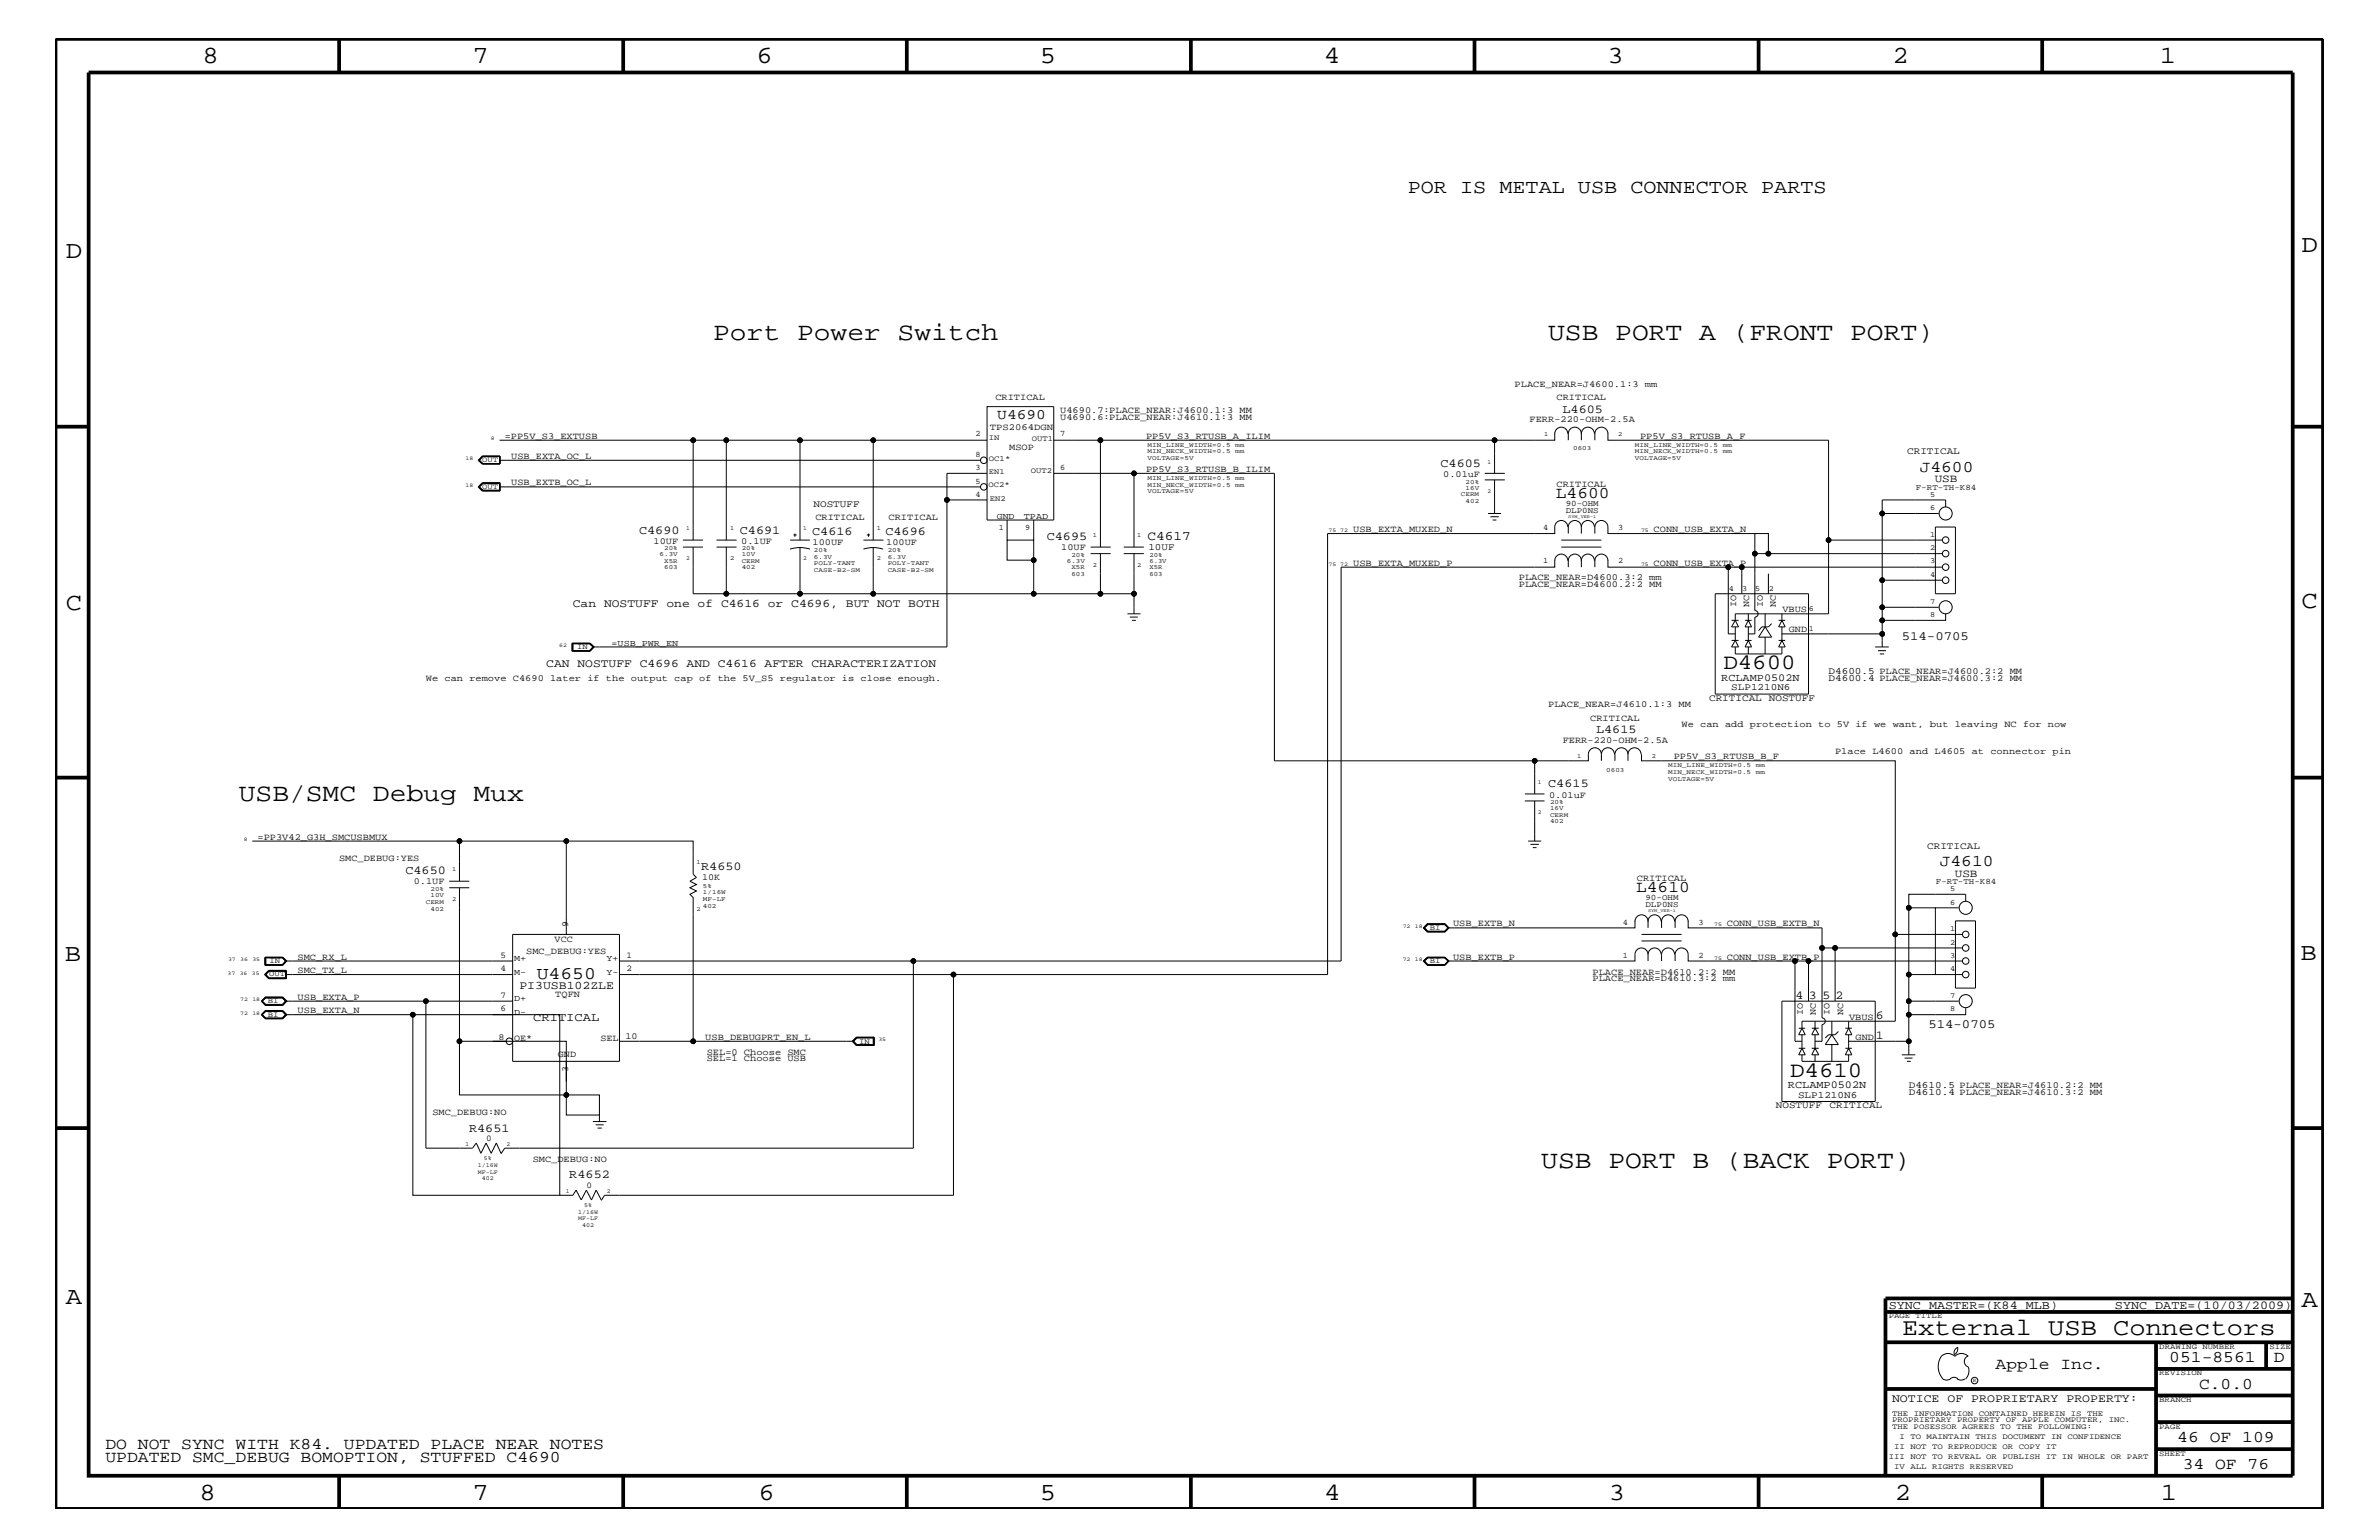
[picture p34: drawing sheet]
<svg xmlns="http://www.w3.org/2000/svg" width="432mm" height="279mm" viewBox="0 0 432 279" stroke-linecap="round" stroke-linejoin="round" font-family="sans-serif">
<defs><g id="words">
<g font-size="4.6">
<text x="129.5" y="61.7">Port Power Switch</text>
<text x="281" y="61.7">USB PORT A (FRONT PORT)</text>
<text x="43.3" y="145.3">USB/SMC Debug Mux</text>
<text x="279.7" y="211.9">USB PORT B (BACK PORT)</text>
</g>
<g font-size="4.5">
<text x="36.7" y="11.5">8</text>
<text x="85.8" y="11.5">7</text>
<text x="137.3" y="11.5">6</text>
<text x="188.7" y="11.5">5</text>
<text x="240.3" y="11.5">4</text>
<text x="291.8" y="11.5">3</text>
<text x="343.5" y="11.5">2</text>
<text x="392" y="11.5">1</text>
<text x="11.9" y="46.8">D</text>
<text x="417.7" y="45.7">D</text>
<text x="11.9" y="110.6">C</text>
<text x="417.7" y="110.3">C</text>
<text x="11.8" y="174.3">B</text>
<text x="417.6" y="174.2">B</text>
<text x="11.9" y="236.7">A</text>
<text x="417.7" y="237.1">A</text>
<text x="36.2" y="272.1">8</text>
<text x="85.8" y="272.1">7</text>
<text x="137.7" y="272.1">6</text>
<text x="188.7" y="272.1">5</text>
<text x="240.4" y="272.1">4</text>
<text x="292" y="272.1">3</text>
<text x="343.9" y="272.1">2</text>
<text x="392.2" y="272.1">1</text>
</g>
<text font-size="4.4" x="345.2" y="242.3">External USB Connectors</text>
<g font-size="4">
<text x="312.8" y="121.4">D4600</text>
<text x="324.9" y="195.4">D4610</text>
</g>
<text font-size="3.6" x="255.5" y="35">POR IS METAL USB CONNECTOR PARTS</text>
<text font-size="3.2" x="97.4" y="177.6">U4650</text>
<g font-size="3">
<text x="348.4" y="85.6">J4600</text>
<text x="282.4" y="90.4">L4600</text>
<text x="297" y="161.9">L4610</text>
<text x="352.1" y="157.2">J4610</text>
<text x="362.2" y="248.4">Apple Inc.</text>
<text x="393.7" y="247.1">051-8561</text>
<text x="399.2" y="252">C.0.0</text>
<text x="412.7" y="247.1">D</text>
<text x="19.1" y="262.9">DO NOT SYNC WITH K84. UPDATED PLACE NEAR NOTES</text>
<text x="395.2" y="261.6">46 OF 109</text>
<text x="19.1" y="265.3">UPDATED SMC_DEBUG BOMOPTION, STUFFED C4690</text>
<text x="396.2" y="266.6">34 OF 76</text>
</g>
<text font-size="2.6" x="181" y="76.1">U4690</text>
<text font-size="2.4" x="208.3" y="98">C4617</text>
<g font-size="2.3">
<text x="345.2" y="116.2">514-0705</text>
<text x="350" y="186.5">514-0705</text>
</g>
<g font-size="2.2">
<text x="283.6" y="74.9">L4605</text>
<text x="261.5" y="84.7">C4605</text>
<text x="116" y="96.8">C4690</text>
<text x="134.3" y="96.8">C4691</text>
<text x="147.4" y="97.1">C4616</text>
<text x="160.7" y="97.1">C4696</text>
<text x="190" y="98">C4695</text>
<text x="289.7" y="133">L4615</text>
<text x="281" y="142.9">C4615</text>
<text x="73.6" y="158.6">C4650</text>
<text x="127.3" y="157.9">R4650</text>
<text x="96.8" y="185.3">CRITICAL</text>
<text x="325.9" y="181.2">4</text>
<text x="328.3" y="181.2">3</text>
<text x="330.8" y="181.2">5</text>
<text x="333.2" y="181.2">2</text>
<text x="340.4" y="184.9">6</text>
<text x="340.4" y="188.5">1</text>
<text x="85.1" y="205.3">R4651</text>
<text x="103.3" y="213.8">R4652</text>
<text x="342.8" y="237.4">SYNC_MASTER=(K84_MLB)</text>
<text x="383.9" y="237.4">SYNC_DATE=(10/03/2009)</text>
</g>
<g font-size="2.1">
<text x="104" y="110.2">Can NOSTUFF one of C4616 or C4696, BUT NOT BOTH</text>
<text x="99.1" y="121">CAN NOSTUFF C4696 AND C4616 AFTER CHARACTERIZATION</text>
<text x="94.3" y="179.4">PI3USB102ZLE</text>
<text x="343.4" y="254.4">NOTICE OF PROPRIETARY PROPERTY:</text>
</g>
<g font-size="2">
<text x="351.2" y="87.5">USB</text>
<text x="354.8" y="159">USB</text>
</g>
<g font-size="1.9">
<text x="312.4" y="123.6">RCLAMP0502N</text>
<text x="324.5" y="197.5">RCLAMP0502N</text>
</g>
<g font-size="1.8">
<text x="346.2" y="82.4">CRITICAL</text>
<text x="147.7" y="92">NOSTUFF</text>
<text x="208.4" y="99.9">10UF</text>
<text x="314.2" y="125.3">SLP1210N6</text>
<text x="331.9" y="122.3">D4600.5 PLACE_NEAR=J4600.2:2 MM</text>
<text x="331.9" y="123.5">D4600.4 PLACE_NEAR=J4600.3:2 MM</text>
<text x="310.2" y="127.1">CRITICAL</text>
<text x="321.1" y="127.1">NOSTUFF</text>
<text x="349.8" y="154">CRITICAL</text>
<text x="346.5" y="197.4">D4610.5 PLACE_NEAR=J4610.2:2 MM</text>
<text x="322.3" y="201">NOSTUFF</text>
<text x="326.3" y="199.2">SLP1210N6</text>
<text x="332.1" y="201">CRITICAL</text>
<text x="346.5" y="198.7">D4610.4 PLACE_NEAR=J4610.3:2 MM</text>
</g>
<g font-size="1.7">
<text x="274.9" y="70.1">PLACE_NEAR=J4600.1:3 mm</text>
<text x="180.7" y="72.6">CRITICAL</text>
<text x="192.4" y="76.2">U4690.6:PLACE_NEAR:J4610.1:3 MM</text>
<text x="192.4" y="75">U4690.7:PLACE_NEAR:J4600.1:3 MM</text>
<text x="277.6" y="76.6">FERR-220-OHM-2.5A</text>
<text x="282.5" y="72.6">CRITICAL</text>
<text x="91.6" y="79.6">=PP5V_S3_EXTUSB</text>
<text x="92.8" y="83.3">USB_EXTA_OC_L</text>
<text x="179.7" y="78">TPS2064DGN</text>
<text x="183.2" y="81.7">MSOP</text>
<text x="208" y="79.6">PP5V_S3_RTUSB_A_ILIM</text>
<text x="297.7" y="79.6">PP5V_S3_RTUSB_A_F</text>
<text x="92.8" y="88.1">USB_EXTB_OC_L</text>
<text x="208" y="85.6">PP5V_S3_RTUSB_B_ILIM</text>
<text x="262" y="86.5">0.01uF</text>
<text x="282.5" y="88.3">CRITICAL</text>
<text x="148" y="94.3">CRITICAL</text>
<text x="161.3" y="94.3">CRITICAL</text>
<text x="118.6" y="98.7">10UF</text>
<text x="134.5" y="98.7">0.1UF</text>
<text x="147.5" y="98.8">100UF</text>
<text x="160.9" y="98.8">100UF</text>
<text x="192.6" y="99.9">10UF</text>
<text x="245.6" y="96.5">USB_EXTA_MUXED_N</text>
<text x="300.1" y="96.5">CONN_USB_EXTA_N</text>
<text x="245.6" y="102.6">USB_EXTA_MUXED_P</text>
<text x="275.7" y="105.3">PLACE_NEAR=D4600.3:2 mm</text>
<text x="275.7" y="106.5">PLACE_NEAR=D4600.2:2 MM</text>
<text x="300.1" y="102.6">CONN_USB_EXTA_P</text>
<text x="315.1" y="110.2" transform="rotate(-90 315.1 110.2)">IO</text>
<text x="317.5" y="110.2" transform="rotate(-90 317.5 110.2)">NC</text>
<text x="320" y="110.2" transform="rotate(-90 320 110.2)">IO</text>
<text x="322.3" y="110.2" transform="rotate(-90 322.3 110.2)">NC</text>
<text x="323.5" y="111.1">VBUS</text>
<text x="324.7" y="114.8">GND</text>
<text x="77.3" y="123.5">We can remove C4690 later if the output cap of the 5V_S5 regulator is close enough.</text>
<text x="281" y="128.3">PLACE_NEAR=J4610.1:3 MM</text>
<text x="288.6" y="130.8">CRITICAL</text>
<text x="305.2" y="131.9">We can add protection to 5V if we want, but leaving NC for now</text>
<text x="283.6" y="134.7">FERR-220-OHM-2.5A</text>
<text x="303.8" y="137.8">PP5V_S3_RTUSB_B_F</text>
<text x="333.1" y="136.8">Place L4600 and L4605 at connector pin</text>
<text x="281.2" y="144.7">0.01uF</text>
<text x="46.7" y="152.3">=PP3V42_G3H_SMCUSBMUX</text>
<text x="61.6" y="156.2">SMC_DEBUG:YES</text>
<text x="75.1" y="160.5">0.1UF</text>
<text x="127.4" y="159.7">10K</text>
<text x="297.1" y="159.9">CRITICAL</text>
<text x="95.5" y="173.2">SMC_DEBUG:YES</text>
<text x="100.7" y="171">VCC</text>
<text x="103.1" y="168.2" transform="rotate(-90 103.1 168.2)">9</text>
<text x="263.7" y="168.1">USB_EXTB_N</text>
<text x="313.4" y="168.1">CONN_USB_EXTB_N</text>
<text x="54" y="176.6">SMC_TX_L</text>
<text x="54" y="174.2">SMC_RX_L</text>
<text x="263.7" y="174.2">USB_EXTB_P</text>
<text x="289.1" y="178">PLACE_NEAR=D4610.3:2 mm</text>
<text x="289.1" y="176.8">PLACE_NEAR=D4610.2:2 MM</text>
<text x="313.4" y="174.2">CONN_USB_EXTB_P</text>
<text x="54" y="183.8">USB_EXTA_N</text>
<text x="54" y="181.4">USB_EXTA_P</text>
<text x="100.8" y="181">TQFN</text>
<text x="327.2" y="184.1" transform="rotate(-90 327.2 184.1)">IO</text>
<text x="329.6" y="184.1" transform="rotate(-90 329.6 184.1)">NC</text>
<text x="332.1" y="184.1" transform="rotate(-90 332.1 184.1)">IO</text>
<text x="334.5" y="184.1" transform="rotate(-90 334.5 184.1)">NC</text>
<text x="335.6" y="185">VBUS</text>
<text x="90.5" y="188.7">8</text>
<text x="93.3" y="188.9">OE*</text>
<text x="101.3" y="191.7">GND</text>
<text x="109" y="188.9">SEL</text>
<text x="113.5" y="188.6">10</text>
<text x="128" y="188.7">USB_DEBUGPRT_EN_L</text>
<text x="128.3" y="191.4">SEL=0 Choose SMC</text>
<text x="336.8" y="188.7">GND</text>
<text x="103.1" y="194.5" transform="rotate(-90 103.1 194.5)">3</text>
<text x="128.3" y="192.6">SEL=1 Choose USB</text>
<text x="78.5" y="202.3">SMC_DEBUG:NO</text>
<text x="96.7" y="210.8">SMC_DEBUG:NO</text>
</g>
<g font-size="1.6">
<text x="180.9" y="94.2">GND</text>
<text x="185.8" y="94.2">TPAD</text>
<text x="111" y="117.2">=USB_PWR_EN</text>
<text x="90.8" y="173.8">5</text>
<text x="113.7" y="173.8">1</text>
<text x="90.8" y="176.2">4</text>
<text x="93.3" y="174.4">M+</text>
<text x="93.3" y="176.8">M-</text>
<text x="110.1" y="174.4">Y+</text>
<text x="110.1" y="176.8">Y-</text>
<text x="113.7" y="176.2">2</text>
<text x="90.8" y="181">7</text>
<text x="90.8" y="183.5">6</text>
<text x="93.3" y="181.6">D+</text>
<text x="93.3" y="184.1">D-</text>
<text x="88.2" y="207">0</text>
<text x="106.4" y="215.5">0</text>
</g>
<g font-size="1.5">
<text x="177" y="82.8">8</text>
<text x="177" y="79.2">2</text>
<text x="192.4" y="79.2">7</text>
<text x="177" y="85.3">3</text>
<text x="177" y="87.7">5</text>
<text x="192.4" y="85.3">6</text>
<text x="347.7" y="88.8">F-RT-TH-K84</text>
<text x="177" y="90.1">4</text>
<text x="284.2" y="91.7">90-OHM</text>
<text x="284.2" y="93.1">DLP0NS</text>
<text x="181.3" y="96.2">1</text>
<text x="186.1" y="96.2">9</text>
<text x="280.1" y="96.2">4</text>
<text x="293.7" y="96.2">3</text>
<text x="280.1" y="102.2">1</text>
<text x="293.7" y="102.2">2</text>
<text x="351.4" y="160.3">F-RT-TH-K84</text>
<text x="294.6" y="167.8">4</text>
<text x="298.7" y="163.3">90-OHM</text>
<text x="298.7" y="164.5">DLP0NS</text>
<text x="308.3" y="167.8">3</text>
<text x="294.6" y="173.8">1</text>
<text x="308.3" y="173.8">2</text>
</g>
<g font-size="1.4">
<text x="87.5" y="83.8">OUT</text>
<text x="179.5" y="83.7">OC1*</text>
<text x="179.5" y="79.9">IN</text>
<text x="187.3" y="80">OUT1</text>
<text x="87.5" y="88.7">OUT</text>
<text x="179.4" y="88.4">OC2*</text>
<text x="179.5" y="86">EN1</text>
<text x="187.1" y="85.9">OUT2</text>
<text x="179.7" y="90.9">EN2</text>
<text x="350.4" y="90.1">5</text>
<text x="350.4" y="92.6">6</text>
<text x="350.4" y="97.4">1</text>
<text x="350.4" y="99.9">2</text>
<text x="313.8" y="107.2">4</text>
<text x="316.2" y="107.2">3</text>
<text x="318.6" y="107.2">5</text>
<text x="321.1" y="107.2">2</text>
<text x="350.4" y="104.7">4</text>
<text x="350.4" y="102.2">3</text>
<text x="328.3" y="110.9">6</text>
<text x="350.4" y="109.5">7</text>
<text x="350.4" y="112">8</text>
<text x="104.7" y="117.8">IN</text>
<text x="328.3" y="114.5">1</text>
<text x="354" y="161.7">5</text>
<text x="354" y="164.1">6</text>
<text x="259.5" y="168.7">BI</text>
<text x="354" y="168.9">1</text>
<text x="354" y="171.4">2</text>
<text x="354" y="173.8">3</text>
<text x="48.9" y="177.2">OUT</text>
<text x="48.9" y="174.8">IN</text>
<text x="259.5" y="174.8">BI</text>
<text x="354" y="176.2">4</text>
<text x="48.6" y="184.4">BI</text>
<text x="48.6" y="182.1">BI</text>
<text x="354" y="181">7</text>
<text x="354" y="183.5">8</text>
<text x="156" y="189.3">IN</text>
<text x="342.8" y="239.2">PAGE TITLE</text>
<text x="391.9" y="244.7">DRAWING NUMBER</text>
<text x="411.9" y="244.7">SIZE</text>
<text x="391.9" y="249.5">REVISION</text>
<text x="343.4" y="256.8">THE INFORMATION CONTAINED HEREIN IS THE</text>
<text x="391.9" y="254.4">BRANCH</text>
<text x="343.4" y="259.3">THE POSESSOR AGREES TO THE FOLLOWING:</text>
<text x="343.4" y="258">PROPRIETARY PROPERTY OF APPLE COMPUTER, INC.</text>
<text x="343.8" y="262.9">II NOT TO REPRODUCE OR COPY IT</text>
<text x="344.8" y="261.1">I TO MAINTAIN THIS DOCUMENT IN CONFIDENCE</text>
<text x="391.9" y="259.3">PAGE</text>
<text x="342.8" y="264.7">III NOT TO REVEAL OR PUBLISH IT IN WHOLE OR PART</text>
<text x="343.8" y="266.6">IV ALL RIGHTS RESERVED</text>
<text x="391.9" y="264.1">SHEET</text>
</g>
<g font-size="1.2">
<text x="208.3" y="83.5">VOLTAGE=5V</text>
<text x="208.3" y="81.1">MIN_LINE_WIDTH=0.5</text>
<text x="208.3" y="82.2">MIN_NECK_WIDTH=0.5</text>
<text x="224.2" y="81.1">mm</text>
<text x="224.2" y="82.2">mm</text>
<text x="280.2" y="79.2">1</text>
<text x="285.5" y="81.7">0603</text>
<text x="293.7" y="79.2">2</text>
<text x="296.8" y="83.5">VOLTAGE=5V</text>
<text x="296.8" y="82.2">MIN_NECK_WIDTH=0.5</text>
<text x="296.8" y="81.1">MIN_LINE_WIDTH=0.5</text>
<text x="312.7" y="82.2">mm</text>
<text x="312.7" y="81.1">mm</text>
<text x="208.3" y="89.5">VOLTAGE=5V</text>
<text x="208.3" y="87.1">MIN_LINE_WIDTH=0.5</text>
<text x="208.3" y="88.3">MIN_NECK_WIDTH=0.5</text>
<text x="224.2" y="87.1">mm</text>
<text x="224.2" y="88.3">mm</text>
<text x="266" y="87.7">20%</text>
<text x="266" y="88.8">16V</text>
<text x="265.2" y="90">CERM</text>
<text x="266" y="91.2">402</text>
<text x="119.7" y="101">6.3V</text>
<text x="120.6" y="99.9">20%</text>
<text x="132.5" y="101.6">2</text>
<text x="132.5" y="96.2">1</text>
<text x="134.6" y="101">10V</text>
<text x="134.6" y="99.9">20%</text>
<text x="147.7" y="100.2">20%</text>
<text x="147.7" y="101.4">6.3V</text>
<text x="159.2" y="96.2">1</text>
<text x="159.2" y="101.6">2</text>
<text x="161.1" y="101.4">6.3V</text>
<text x="161.1" y="100.2">20%</text>
<text x="194.5" y="101">20%</text>
<text x="198.4" y="97.4">1</text>
<text x="206.4" y="97.4">1</text>
<text x="208.6" y="101">20%</text>
<text x="120.6" y="102.1">X5R</text>
<text x="120.6" y="103.3">603</text>
<text x="134.6" y="102.1">CERM</text>
<text x="134.6" y="103.3">402</text>
<text x="147.7" y="102.5">POLY-TANT</text>
<text x="147.7" y="103.7">CASE-B2-SM</text>
<text x="161.1" y="103.7">CASE-B2-SM</text>
<text x="161.1" y="102.5">POLY-TANT</text>
<text x="193.6" y="102.1">6.3V</text>
<text x="194.5" y="104.6">603</text>
<text x="194.5" y="103.3">X5R</text>
<text x="198.4" y="102.9">2</text>
<text x="206.4" y="102.9">2</text>
<text x="208.6" y="102.1">6.3V</text>
<text x="208.6" y="103.3">X5R</text>
<text x="208.6" y="104.6">603</text>
<text x="286.3" y="137.4">1</text>
<text x="299.8" y="137.4">2</text>
<text x="291.5" y="140">0603</text>
<text x="302.8" y="141.7">VOLTAGE=5V</text>
<text x="302.8" y="140.4">MIN_NECK_WIDTH=0.5</text>
<text x="302.8" y="139.2">MIN_LINE_WIDTH=0.5</text>
<text x="318.7" y="140.4">mm</text>
<text x="318.7" y="139.2">mm</text>
<text x="281.3" y="145.9">20%</text>
<text x="281.3" y="147">16V</text>
<text x="281.3" y="149.4">402</text>
<text x="281.3" y="148.2">CERM</text>
<text x="78.1" y="161.7">20%</text>
<text x="82" y="158">1</text>
<text x="126.4" y="156.8">1</text>
<text x="127.6" y="161.1">5%</text>
<text x="77.3" y="163.9">CERM</text>
<text x="78.1" y="162.8">10V</text>
<text x="78.1" y="165.2">402</text>
<text x="82" y="163.5">2</text>
<text x="126.4" y="165.3">2</text>
<text x="127.6" y="163.5">MF-LF</text>
<text x="127.6" y="162.2">1/16W</text>
<text x="127.6" y="164.7">402</text>
</g>
<g font-size="1.1">
<text x="270" y="89.5">2</text>
<text x="270" y="84.1">1</text>
<text x="124.5" y="101.6">2</text>
<text x="124.5" y="96.2">1</text>
<text x="145.8" y="96.2">1</text>
<text x="145.8" y="101.6">2</text>
<text x="279.1" y="142.3">1</text>
<text x="279.1" y="147.7">2</text>
<text x="84.5" y="208">1</text>
<text x="91.9" y="208">2</text>
<text x="86.7" y="213">MF-LF</text>
<text x="86.7" y="211.7">1/16W</text>
<text x="87.5" y="214.2">402</text>
<text x="87.8" y="210.5">5%</text>
<text x="102.7" y="216.4">1</text>
<text x="104.9" y="221.4">MF-LF</text>
<text x="104.9" y="220.2">1/16W</text>
<text x="106" y="219">5%</text>
<text x="110.2" y="216.4">2</text>
<text x="105.7" y="222.6">402</text>
</g>
<g font-size="1">
<text x="84.5" y="83.5">18</text>
<text x="89.1" y="79.9">8</text>
<text x="84.5" y="88.3">18</text>
<text x="241.1" y="96.5">75 72</text>
<text x="297.9" y="96.5">75</text>
<text x="241.1" y="102.6">75 72</text>
<text x="297.9" y="102.6">75</text>
<text x="101.5" y="117.4">62</text>
<text x="44.3" y="152.6">8</text>
<text x="254.6" y="168.3">72</text>
<text x="256.8" y="168.3">18</text>
<text x="311.2" y="168.1">75</text>
<text x="41.3" y="176.8">37</text>
<text x="41.4" y="174.4">37</text>
<text x="43.5" y="176.8">36</text>
<text x="43.6" y="174.4">36</text>
<text x="45.7" y="176.8">35</text>
<text x="45.8" y="174.4">35</text>
<text x="254.6" y="174.4">72</text>
<text x="256.8" y="174.4">18</text>
<text x="311.2" y="174.2">75</text>
<text x="43.6" y="184.1">72</text>
<text x="43.6" y="181.6">72</text>
<text x="45.8" y="184.1">18</text>
<text x="45.8" y="181.6">18</text>
<text x="159.4" y="188.9">35</text>
<text x="358.1" y="250.7">R</text>
</g>
<g font-size=".8">
<text x="284.6" y="93.9">SYM_VER-1</text>
<text x="299.1" y="165.4">SYM_VER-1</text>
</g>
</g></defs>
<g fill="none" stroke="#000" stroke-width=".18">
<path d="M90.7 79.9h35.1v18.1M125.8 79.9h19.4v18.1M131.8 79.9v18.1M145.2 79.9h13.3M179.2 73.8h12.1v20.5h-12.1zM179.2 79.9h-20.7v18.1M191.3 79.9h8.4v19.4M199.7 79.9h71.6M282.2 78.6v1.3h-10.9v6M282.2 78.7a1.19 1.19 0 0 1 1.2-1.2 1.19 1.19 0 0 1 1.2 1.2M284.6 78.7a1.19 1.19 0 0 1 1.2-1.2 1.19 1.19 0 0 1 1.2 1.2 1.19 1.19 0 0 1 1.2-1.2 1.19 1.19 0 0 1 1.2 1.2M284.6 78.6v1.3"/>
<path d="M287 78.6v1.3M289.5 78.7a1.19 1.19 0 0 1 1.2-1.2 1.19 1.19 0 0 1 1.1 1.2M289.5 78.6v1.3M291.8 78.6v1.3h40.1v18.1M86.8 88.3l.7-.7h3.3v1.5h-3.3zM87.5 82.7h3.3v1.5h-3.3M87.5 82.7l-.7 .8 .7 .7M87.5 82.7l-.6 .8 .6 .7M87.6 87.7l-.6 .6 .6 .7M87.6 82.8h3.1v1.3h-3.1M87.6 82.8l-.6 .7 .6 .6M90.7 87.7h-3.1l-.6 .6 .6 .6h3.1"/>
<path d="M90.7 87.7v1.3M90.7 88.3h87.3M90.7 83.5h87.3M90.8 87.7h-3.3l-.6 .6 .6 .7h3.3M124 98h3.6M124 99.3h3.6M125.8 99.3v8.4h6M130 98h3.7M130 99.3h3.7M131.8 99.3v8.4h13.4M143.4 99.6a5.9 5.9 0 0 1 3.6 0M143.4 98h3.6"/>
<path d="M144 97.1h.6M144.3 96.8v.6M145.2 99.3v8.4h13.3M156.7 99.6a5.8 5.8 0 0 1 3.6 0M156.7 98h3.7M157.3 97.1h.6M157.6 96.8v.6M158.5 99.3v8.4h29.1M171.9 90.7v26.7h-64.3M179.2 85.9h-7.3v4.8h7.3M182.8 98h4.8v3.6h-4.8zM182.8 94.3v3.7"/>
<path d="M187.6 94.3v3.7M191.3 85.9h14.5v13.4M198 99.3h3.6M204 99.3h3.6M205.8 85.9h25.5v52.1h47.3M269.5 87.1h3.6M269.5 85.9h3.6M270.1 93.2h2.4M270.5 93.8h1.5M270.9 94.3h.7M271.3 87.1v6.1M283.4 98h7.3"/>
<path d="M283.4 99.3h7.3M284.6 95.6a1.19 1.19 0 0 0-1.2-1.2 1.19 1.19 0 0 0-1.2 1.2v1.2h-41.2v80h-67.9v40.1h-63.4l-.6 .9M287 95.6a1.19 1.19 0 0 1 1.2-1.2 1.19 1.19 0 0 1 1.2 1.2M287 95.6a1.19 1.19 0 0 0-1.2-1.2 1.19 1.19 0 0 0-1.2 1.2v1.2M287 95.6v1.2M289.5 96.8v-1.2a1.19 1.19 0 0 1 1.2-1.2 1.19 1.19 0 0 1 1.1 1.2v1.2h26.7M318.5 96.8h2.5v3.6h-2.5zM351.3 95.6h3.6v12.1h-3.6zM351.9 93.2h-10.3v12.1M352.5 98h-20.6v13.4h-16.9M353.1 92v-1.3h-11.5v2.5M103.9 116.7v1.4"/>
<path d="M107 116.8h-3v1.3h3M107 116.8l.7 .6-.7 .7M107 116.8l.6 .6M107.1 116.7h-3.3v1.4h3.3M107.1 116.7l.8 .7-.8 .7M107.1 116.7l.7 .7-.7 .7M107.6 117.4l-.6 .7M187.6 101.6v6.1M187.6 107.7h12.1M198 100.4h3.6M199.7 100.4v7.3h6.1M204 100.4h3.6"/>
<path d="M204.6 111.4h2.4M205.1 112h1.4M205.5 112.6h.7M205.8 100.4v11M282.2 101.6v1.3h-38.8v71.5h-77.6M282.2 101.7a1.19 1.19 0 0 1 1.2-1.2 1.19 1.19 0 0 1 1.2 1.2M284.6 101.7a1.19 1.19 0 0 1 1.2-1.2 1.19 1.19 0 0 1 1.2 1.2 1.19 1.19 0 0 1 1.2-1.2 1.19 1.19 0 0 1 1.2 1.2M284.6 101.6v1.3M287 101.6v1.3M289.5 101.7a1.19 1.19 0 0 1 1.2-1.2 1.19 1.19 0 0 1 1.1 1.2M289.5 101.6v1.3M291.8 101.6v1.3h21.9"/>
<path d="M311.3 107.7h17v18.2h-17zM313.7 102.9h2.4v4.8M313.7 102.9v12.1h1.3M314.3 112.6h1.3M314.3 116.2h1.3M315 111.4h.1M315 116.2l.6 1.2h-1.3zM315 117.4v1.2h8.4v-1.2M315 112.6l.6 1.1h-1.3zM315 111.4v1.2M315 113.7v2.5M316.1 102.9h36.4"/>
<path d="M316.7 112.6h1.2M316.7 116.2h1.2M317.3 116.2l.6 1.2h-1.2zM317.3 112.6l.6 1.1h-1.2zM317.3 111.4v1.2M317.3 113.7v2.5M317.3 117.4v1.2M318.5 100.4v10.4a.59 .59 0 0 1 .6 .6 .59 .59 0 0 1-.6 .6v3h-1.2M320.4 113.7l1.2 1.9h-2.4zM320.4 111.4v2.3M320.4 115.6v3M321 100.4h31.5"/>
<path d="M321 104.1v3.6M321.6 113.1l-.6 .6h-1.2l-.6 .7M322.8 112.6h1.2M322.8 116.2h1.2M323.4 116.2l.6 1.2h-1.2zM323.4 111.4v1.2l-.6 1.1h1.2l-.6-1.1M323.4 115h18.2v2.4M323.4 113.7v2.5M340.4 117.4h2.4M340.9 118.1h1.4M341.2 118.6h.8M351.9 110.2h-10.3v2.4"/>
<path d="M352.5 105.3h-10.9v4.9M353.1 111.4v1.2h-11.5v2.4M290.7 136.8a1.19 1.19 0 0 0-1.2-1.1 1.19 1.19 0 0 0-1.2 1.1v1.2h-9.7v6M290.7 136.8a1.19 1.19 0 0 1 1.1-1.1 1.19 1.19 0 0 1 1.2 1.1M290.7 136.8v1.2M295.5 136.8a1.19 1.19 0 0 0-1.2-1.1 1.19 1.19 0 0 0-1.2 1.1v1.2M295.5 136.8a1.19 1.19 0 0 1 1.2-1.1 1.19 1.19 0 0 1 1.2 1.1M295.5 136.8v1.2M297.9 136.8v1.2h46.1v31.5M45.8 152.6h37.6v7.3M81.5 159.9h3.7M83.4 152.6h19.4v16.9"/>
<path d="M102.8 152.6h23v6l.6 .6-1.2 .7 1.2 .6-1.2 .6 1.2 .6-1.2 .5 .6 .6v26.1h29.1M276.8 145.3h3.5M276.8 144h3.5M277.4 152.6h2.3M277.8 153.2h1.5M278.2 153.8h.7M278.6 145.3v7.3M48.2 173.8h3.1l.6 .6-.6 .6h-3.1zM48.3 176.8l.6-.6h2.9v1.2h-2.9zM48.3 173.8v1.2M48.8 176.1h3.2v1.5h-3.2l-.8-.8zM48.8 177.5h3.2"/>
<path d="M48.8 176.1h3.2M48.8 176.1l-.7 .7 .7 .7M48.8 176.1l-.6 .7 .6 .7M51.2 173.8l.6 .6M51.3 173.7h-3.2v1.4h3.2M51.3 173.7l.8 .7-.8 .7M51.3 173.7l.7 .7-.7 .7M51.8 174.4h41.2M51.8 176.8h41.2M51.8 174.4l-.6 .6M51.9 176.1v1.4M81.5 161.1h3.7"/>
<path d="M83.4 161.1v27.8M93 169.5h19.4v23.1h-19.4zM112.4 174.4h53.4v33.9h-74.2l-.7 1M112.4 176.8h60.7M258.3 168.3l.8-.7h3.2l.7 .7-.7 .8h-3.2zM258.3 174.4l.8-.7h3.2l.7 .7-.7 .7h-3.2zM258.4 174.4l.7-.7h3.1l.8 .7-.8 .7h-3.1zM259.2 167.8h3l.6 .5-.6 .6h-3l-.6-.6zM262.2 167.7h-3l-.7 .6 .7 .7h3M262.2 167.7h-3.1l-.7 .6 .7 .7h3.1M262.2 167.7l.8 .6-.8 .7M262.2 167.7l.7 .6-.7 .7"/>
<path d="M262.2 173.8h-3l-.6 .6 .6 .6h3M262.2 173.8h-3l-.7 .6 .7 .6h3M262.2 173.8l.7 .6-.7 .6M262.2 173.8l.6 .6-.6 .6M296.8 167.1v1.2h-34M296.8 167.2a1.19 1.19 0 0 1 1.1-1.2 1.19 1.19 0 0 1 1.2 1.2 1.19 1.19 0 0 1 1.2-1.2 1.19 1.19 0 0 1 1.2 1.2M297.9 169.5h7.3M297.9 170.7h7.3M299.1 173.2a1.19 1.19 0 0 0-1.2-1.2 1.19 1.19 0 0 0-1.1 1.2v1.2h-34M299.1 173.2a1.19 1.19 0 0 1 1.2-1.2 1.19 1.19 0 0 1 1.2 1.2M299.1 167.1v1.2M299.1 173.2v1.2"/>
<path d="M301.6 167.2a1.19 1.19 0 0 1 1.2-1.2 1.19 1.19 0 0 1 1.2 1.2M301.6 167.1v1.2M304 173.2a1.19 1.19 0 0 0-1.2-1.2 1.19 1.19 0 0 0-1.2 1.2v1.2M304 174.4v-1.2a1.19 1.19 0 0 1 1.2-1.2 1.19 1.19 0 0 1 1.2 1.2v1.2h19.4v14.5h1.3M304 167.2a1.19 1.19 0 0 1 1.2-1.2 1.19 1.19 0 0 1 1.2 1.2M304 167.1v1.2M306.4 167.1v1.2h24.3v16.4a.59 .59 0 0 1 .6 .6 .59 .59 0 0 1-.6 .6v3h-1.3M325.8 174.4h30.3M328.3 174.4v7.2M330.7 172h2.4M344 169.5h12.1M344 169.5v15.8h-16.9"/>
<path d="M346.5 164.7h4.8v12.1h-4.8zM346.5 176.8v4.8M351.3 176.8h4.8M351.3 164.7h4.2M354.9 167.1h3.7v12.2h-3.7zM356.1 172h-23v9.6M356.8 163.5v-1.3h-10.3v2.5M47.4 184.1l.8-.8h3.1l.8 .8-.8 .8h-3.1zM47.5 181.6l.7-.6h3.1l.7 .6-.7 .8h-3.1zM47.6 184.1l.7-.6h2.9l.6 .6-.6 .6h-2.9zM47.6 184.1l.6 .7h3.1M47.6 181.6l.7-.6h2.9l.6 .6-.6 .6h-2.9z"/>
<path d="M48.2 181h3.1l.6 .6-.6 .7h-3.1l-.6-.7zM48.2 180.9h3.1l.8 .7-.8 .8h-3.1l-.8-.8zM51.3 183.4h-3.1l-.6 .7M51.3 183.4h-3.1l-.7 .7 .7 .7h3.1M51.3 183.4l.7 .7-.7 .7M51.3 183.4l.6 .7-.6 .7M51.8 181.6h25.5v26.7h8.5l.6-.9 .9 1.8 .9-1.8 1 1.8 .9-1.8 .8 1.8M51.8 184.1h23.1M74.9 184.1h26.7v32.8h-26.7zM77.3 181.6h15.7M83.4 188.9h19.4v9.8h-19.4zM89.4 184.1h3.6"/>
<path d="M89.4 188.9h2.5M102.8 198.7h6v3.6h-6zM102.8 192.6v3.6M112.4 188.9h13.4M154.7 188.9l.7-.7h3.3v1.5h-3.3zM155.4 188.2l-.6 .7 .6 .8M155.4 188.2h3.3M155.4 188.2l-.5 .7 .5 .7h3.2v-1.4M155.5 188.3h3v1.2h-3l-.6-.6zM323.4 181.6h17v18.2h-17zM326.5 186.5h1.2M326.5 190.2h1.2"/>
<path d="M327.1 185.3h.1M327.1 190.2l.6 1.2h-1.2zM327.1 191.4v1.2h8.4v-1.2M327.1 186.5l.6 1.2h-1.2zM327.1 185.3v1.2M327.1 187.7v2.5M328.8 186.5h1.3M328.8 190.2h1.3M329.4 190.2l.7 1.2h-1.3zM329.4 186.5l.7 1.2h-1.3zM329.4 185.3v1.2M329.4 187.7v2.5"/>
<path d="M329.4 191.4v1.2M332.5 187.7l1.2 1.8h-2.4zM332.5 185.3v2.4M332.5 189.5v3.1M333.7 187.1l-.6 .6h-1.2l-.6 .6M334.9 186.5h1.2M334.9 190.2h1.2M335.5 190.2l.6 1.2h-1.2zM335.5 185.3v1.2l-.6 1.2h1.2l-.6-1.2M335.5 188.9h11v2.5M335.5 187.7v2.5M345.2 191.4h2.4"/>
<path d="M345.7 192h1.4M346.1 192.6h.7M355.5 181.6h-9v2.5M356.8 182.9v1.2h-10.3v4.8M101.6 216.9h2.4l.6-1 .9 1.8 .9-1.8 1 1.8 .8-1.8 .9 1.8M107.6 203.5h2.5M108.1 204.1h1.5M108.5 204.7h.7M108.8 202.3v1.2M352.3 246.1a1.69 1.69 0 0 1 2.5 0 1.72 1.72 0 0 1 2.4 0M352.4 246a3.2 3.2 0 0 0 .4 4.3l.8 .1 .4-.2M354 250.2l.7-.3 .7 .3"/>
<path d="M355.2 250.2l.7 .2 .7-.2M355.3 244.4v.3a1.18 1.18 0 0 1-.6 1.1M355.4 244.4a.99 .99 0 0 0-.6 1.4M357.2 246a1.04 1.04 0 0 0-.7 1 1.04 1.04 0 0 0 .7 1M357.3 248l.1 .7a2.11 2.11 0 0 1-.6 1.5"/>
<circle cx="125.8" cy="79.9" r=".42"/>
<circle cx="131.8" cy="79.9" r=".42"/>
<circle cx="145.2" cy="79.9" r=".42"/>
<circle cx="158.5" cy="79.9" r=".42"/>
<circle cx="199.7" cy="79.9" r=".42"/>
<circle cx="271.3" cy="79.9" r=".42"/>
<circle cx="171.9" cy="90.7" r=".42"/>
<circle cx="178.6" cy="83.5" r=".59"/>
<circle cx="178.6" cy="88.3" r=".59"/>
<circle cx="205.8" cy="85.9" r=".42"/>
<circle cx="331.9" cy="98" r=".42"/>
<circle cx="341.6" cy="93.2" r=".42"/>
<circle cx="353.1" cy="98" r=".59"/>
<circle cx="353.1" cy="93.2" r="1.19"/>
<circle cx="131.8" cy="107.7" r=".42"/>
<circle cx="145.2" cy="107.7" r=".42"/>
<circle cx="158.5" cy="107.7" r=".42"/>
<circle cx="187.6" cy="101.6" r=".42"/>
<circle cx="187.6" cy="107.7" r=".42"/>
<circle cx="199.7" cy="107.7" r=".42"/>
<circle cx="205.8" cy="107.7" r=".42"/>
<circle cx="313.7" cy="102.9" r=".42"/>
<circle cx="316.1" cy="102.9" r=".42"/>
<circle cx="318.5" cy="100.4" r=".42"/>
<circle cx="321" cy="100.4" r=".42"/>
<circle cx="341.6" cy="110.2" r=".42"/>
<circle cx="341.6" cy="105.3" r=".42"/>
<circle cx="341.6" cy="112.6" r=".42"/>
<circle cx="341.6" cy="115" r=".42"/>
<circle cx="353.1" cy="100.4" r=".59"/>
<circle cx="353.1" cy="102.9" r=".59"/>
<circle cx="353.1" cy="110.2" r="1.19"/>
<circle cx="353.1" cy="105.3" r=".59"/>
<circle cx="278.6" cy="138" r=".42"/>
<circle cx="83.4" cy="152.6" r=".42"/>
<circle cx="102.8" cy="152.6" r=".42"/>
<circle cx="165.8" cy="174.4" r=".42"/>
<circle cx="173.1" cy="176.8" r=".42"/>
<circle cx="325.8" cy="174.4" r=".42"/>
<circle cx="328.3" cy="174.4" r=".42"/>
<circle cx="330.7" cy="172" r=".42"/>
<circle cx="333.1" cy="172" r=".42"/>
<circle cx="344" cy="169.5" r=".42"/>
<circle cx="346.5" cy="164.7" r=".42"/>
<circle cx="346.5" cy="176.8" r=".42"/>
<circle cx="356.8" cy="164.7" r="1.19"/>
<circle cx="356.8" cy="172" r=".59"/>
<circle cx="356.8" cy="176.8" r=".59"/>
<circle cx="356.8" cy="169.5" r=".59"/>
<circle cx="356.8" cy="174.4" r=".59"/>
<circle cx="74.9" cy="184.1" r=".42"/>
<circle cx="77.3" cy="181.6" r=".42"/>
<circle cx="83.4" cy="188.9" r=".42"/>
<circle cx="92.5" cy="188.9" r=".59"/>
<circle cx="102.8" cy="198.7" r=".42"/>
<circle cx="125.8" cy="188.9" r=".42"/>
<circle cx="346.5" cy="188.9" r=".42"/>
<circle cx="346.5" cy="181.6" r=".42"/>
<circle cx="346.5" cy="184.1" r=".42"/>
<circle cx="356.8" cy="181.6" r="1.19"/>
<circle cx="358.4" cy="250.5" r=".59"/>
</g>
<g fill="none" stroke="#000" stroke-width=".68" stroke-linecap="butt">
<path d="M10.1 7.1h411.5v266.7h-411.5zM16.1 13.2h400v254.5h-400zM61.6 7.1v6.1M113.1 7.1v6.1M164.6 7.1v6.1M216.2 7.1v6.1M267.6 7.1v6.1M319.2 7.1v6.1M370.7 7.1v6.1M10.1 77.4h6M416.1 77.4h5.5M10.1 141.1h6"/>
<path d="M416.1 141.1h5.5M10.1 204.7h6M416.1 204.7h5.5M342.2 238h73.9M416.1 235.6h-73.9v32.1M342.2 243.5h73.9M342.2 252h49.1M391.3 243.5v24.2M391.3 258h24.8M391.3 253.2h24.8M391.3 248.4h24.8M411.3 243.5v4.9"/>
<path d="M61.6 267.7v6.1M113.1 267.7v6.1M164.6 267.7v6.1M216.2 268v5.8M267.6 267.7v6.1M319.2 267.7v6.1M370.7 267.7v6.1M391.3 262.9h24.8"/>
</g>
<g fill="#000">
<circle cx="125.8" cy="79.9" r=".42"/>
<circle cx="131.8" cy="79.9" r=".42"/>
<circle cx="145.2" cy="79.9" r=".42"/>
<circle cx="158.5" cy="79.9" r=".42"/>
<circle cx="199.7" cy="79.9" r=".42"/>
<circle cx="271.3" cy="79.9" r=".42"/>
<circle cx="171.9" cy="90.7" r=".42"/>
<circle cx="205.8" cy="85.9" r=".42"/>
<circle cx="331.9" cy="98" r=".42"/>
<circle cx="341.6" cy="93.2" r=".42"/>
<circle cx="131.8" cy="107.7" r=".42"/>
<circle cx="145.2" cy="107.7" r=".42"/>
<circle cx="158.5" cy="107.7" r=".42"/>
<circle cx="187.6" cy="101.6" r=".42"/>
<circle cx="187.6" cy="107.7" r=".42"/>
<circle cx="199.7" cy="107.7" r=".42"/>
<circle cx="205.8" cy="107.7" r=".42"/>
<circle cx="313.7" cy="102.9" r=".42"/>
<circle cx="316.1" cy="102.9" r=".42"/>
<circle cx="318.5" cy="100.4" r=".42"/>
<circle cx="321" cy="100.4" r=".42"/>
<circle cx="341.6" cy="110.2" r=".42"/>
<circle cx="341.6" cy="105.3" r=".42"/>
<circle cx="341.6" cy="112.6" r=".42"/>
<circle cx="341.6" cy="115" r=".42"/>
<circle cx="278.6" cy="138" r=".42"/>
<circle cx="83.4" cy="152.6" r=".42"/>
<circle cx="102.8" cy="152.6" r=".42"/>
<circle cx="165.8" cy="174.4" r=".42"/>
<circle cx="173.1" cy="176.8" r=".42"/>
<circle cx="325.8" cy="174.4" r=".42"/>
<circle cx="328.3" cy="174.4" r=".42"/>
<circle cx="330.7" cy="172" r=".42"/>
<circle cx="333.1" cy="172" r=".42"/>
<circle cx="344" cy="169.5" r=".42"/>
<circle cx="346.5" cy="164.7" r=".42"/>
<circle cx="346.5" cy="176.8" r=".42"/>
<circle cx="74.9" cy="184.1" r=".42"/>
<circle cx="77.3" cy="181.6" r=".42"/>
<circle cx="83.4" cy="188.9" r=".42"/>
<circle cx="102.8" cy="198.7" r=".42"/>
<circle cx="125.8" cy="188.9" r=".42"/>
<circle cx="346.5" cy="188.9" r=".42"/>
<circle cx="346.5" cy="181.6" r=".42"/>
<circle cx="346.5" cy="184.1" r=".42"/>
</g>
<use href="#words"/>
</svg>
